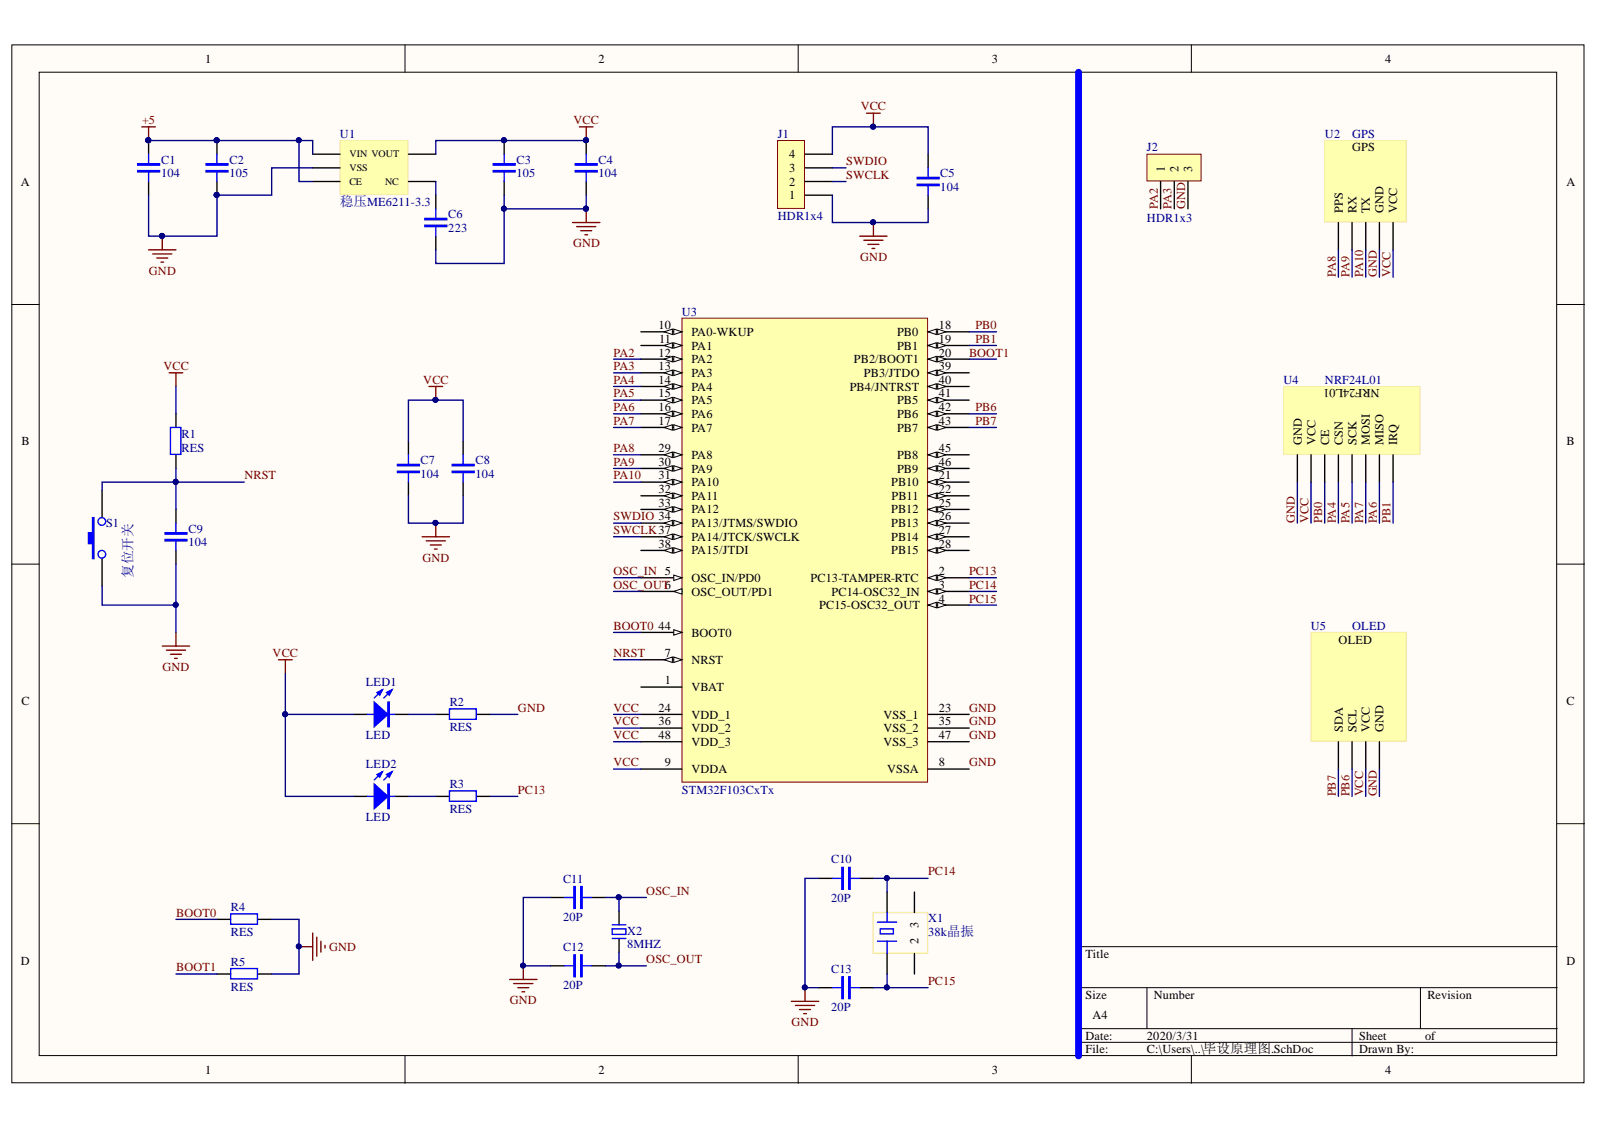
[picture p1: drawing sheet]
<svg xmlns="http://www.w3.org/2000/svg" width="297mm" height="210mm" viewBox="0 0 297 210" stroke-linecap="round" stroke-linejoin="round" font-family="sans-serif">
<defs><g id="words">
<g font-size="2.5" fill="#000080">
<text x="63.2" y="38.3">稳压ME6211-3.3</text>
<text x="24.6" y="107.3" transform="rotate(-90 24.6 107.3)">复位开关</text>
</g>
<g font-size="2.3">
<text x="38.1" y="11.6">1</text>
<text x="111.2" y="11.6">2</text>
<text x="184.2" y="11.6">3</text>
<text x="257.3" y="11.6">4</text>
<text x="146.6" y="29.4">4</text>
<text x="251.2" y="28.1">GPS</text>
<text x="3.9" y="34.5">A</text>
<text x="146.6" y="34.5">2</text>
<text x="146.6" y="31.9">3</text>
<text x="216.4" y="31.9" transform="rotate(-90 216.4 31.9)">1</text>
<text x="218.9" y="31.9" transform="rotate(-90 218.9 31.9)">2</text>
<text x="221.4" y="31.9" transform="rotate(-90 221.4 31.9)">3</text>
<text x="291" y="34.5">A</text>
<text x="146.6" y="37">1</text>
<text x="249.4" y="39.5" transform="rotate(-90 249.4 39.5)">PPS</text>
<text x="252" y="39.5" transform="rotate(-90 252 39.5)">RX</text>
<text x="254.5" y="39.5" transform="rotate(-90 254.5 39.5)">TX</text>
<text x="257" y="39.5" transform="rotate(-90 257 39.5)">GND</text>
<text x="259.6" y="39.5" transform="rotate(-90 259.6 39.5)">VCC</text>
<text x="122.3" y="61.2">10</text>
<text x="122.4" y="63.7">11</text>
<text x="128.4" y="62.4">PA0-WKUP</text>
<text x="128.4" y="65">PA1</text>
<text x="166.6" y="62.4">PB0</text>
<text x="166.6" y="65">PB1</text>
<text x="174.4" y="61.2">18</text>
<text x="174.4" y="63.7">19</text>
<text x="122.3" y="66.2">12</text>
<text x="122.3" y="68.8">13</text>
<text x="122.3" y="71.3">14</text>
<text x="128.4" y="67.5">PA2</text>
<text x="128.4" y="70">PA3</text>
<text x="158.6" y="67.5">PB2/BOOT1</text>
<text x="160.5" y="70">PB3/JTDO</text>
<text x="174.4" y="66.2">20</text>
<text x="174.4" y="68.8">39</text>
<text x="174.4" y="71.3">40</text>
<text x="122.3" y="73.8">15</text>
<text x="122.3" y="76.4">16</text>
<text x="128.4" y="72.6">PA4</text>
<text x="128.4" y="75.1">PA5</text>
<text x="128.4" y="77.6">PA6</text>
<text x="157.9" y="72.6">PB4/JNTRST</text>
<text x="166.6" y="75.1">PB5</text>
<text x="166.6" y="77.6">PB6</text>
<text x="174.4" y="73.8">41</text>
<text x="174.4" y="76.4">42</text>
<text x="256.3" y="72.3" transform="rotate(-180 256.3 72.3)">NRF24L01</text>
<text x="4" y="82.7">B</text>
<text x="122.3" y="78.9">17</text>
<text x="122.3" y="84">29</text>
<text x="128.4" y="80.2">PA7</text>
<text x="166.6" y="80.2">PB7</text>
<text x="174.4" y="78.9">43</text>
<text x="174.4" y="84">45</text>
<text x="241.8" y="82.7" transform="rotate(-90 241.8 82.7)">GND</text>
<text x="244.4" y="82.7" transform="rotate(-90 244.4 82.7)">VCC</text>
<text x="246.9" y="82.7" transform="rotate(-90 246.9 82.7)">CE</text>
<text x="249.4" y="82.7" transform="rotate(-90 249.4 82.7)">CSN</text>
<text x="252" y="82.7" transform="rotate(-90 252 82.7)">SCK</text>
<text x="254.5" y="82.7" transform="rotate(-90 254.5 82.7)">MOSI</text>
<text x="257" y="82.7" transform="rotate(-90 257 82.7)">MISO</text>
<text x="259.6" y="82.7" transform="rotate(-90 259.6 82.7)">IRQ</text>
<text x="291" y="82.7">B</text>
<text x="122.3" y="86.5">30</text>
<text x="122.3" y="89">31</text>
<text x="128.4" y="85.2">PA8</text>
<text x="128.4" y="87.8">PA9</text>
<text x="166.6" y="85.2">PB8</text>
<text x="166.6" y="87.8">PB9</text>
<text x="174.4" y="86.5">46</text>
<text x="174.4" y="89">21</text>
<text x="122.3" y="91.6">32</text>
<text x="122.3" y="94.1">33</text>
<text x="128.4" y="90.3">PA10</text>
<text x="128.4" y="92.8">PA11</text>
<text x="128.4" y="95.4">PA12</text>
<text x="165.5" y="90.3">PB10</text>
<text x="165.5" y="95.4">PB12</text>
<text x="165.6" y="92.8">PB11</text>
<text x="174.4" y="91.6">22</text>
<text x="174.4" y="94.1">25</text>
<text x="122.3" y="101.7">38</text>
<text x="128.4" y="97.9">PA13/JTMS/SWDIO</text>
<text x="128.4" y="100.4">PA14/JTCK/SWCLK</text>
<text x="165.5" y="97.9">PB13</text>
<text x="165.5" y="100.4">PB14</text>
<text x="174.4" y="96.6">26</text>
<text x="174.4" y="99.2">27</text>
<text x="174.4" y="101.7">28</text>
<text x="128.4" y="103">PA15/JTDI</text>
<text x="165.5" y="103">PB15</text>
<text x="174.4" y="106.9">2</text>
<text x="128.4" y="108.1">OSC_IN/PD0</text>
<text x="128.4" y="110.7">OSC_OUT/PD1</text>
<text x="150.6" y="108.1">PC13-TAMPER-RTC</text>
<text x="152.2" y="113.2">PC15-OSC32_OUT</text>
<text x="154.5" y="110.7">PC14-OSC32_IN</text>
<text x="174.4" y="109.4">3</text>
<text x="174.4" y="111.9">4</text>
<text x="122.3" y="117">44</text>
<text x="128.4" y="118.3">BOOT0</text>
<text x="248.7" y="119.5">OLED</text>
<text x="123.5" y="122.1">7</text>
<text x="128.4" y="123.3">NRST</text>
<text x="4" y="130.9">C</text>
<text x="123.5" y="127.1">1</text>
<text x="128.4" y="128.4">VBAT</text>
<text x="291" y="130.9">C</text>
<text x="122.3" y="132.2">24</text>
<text x="122.3" y="134.7">36</text>
<text x="122.3" y="137.3">48</text>
<text x="128.4" y="133.5">VDD_1</text>
<text x="128.4" y="136">VDD_2</text>
<text x="164.1" y="133.5">VSS_1</text>
<text x="164.1" y="136">VSS_2</text>
<text x="174.4" y="132.2">23</text>
<text x="174.4" y="134.7">35</text>
<text x="174.4" y="137.3">47</text>
<text x="249.4" y="136" transform="rotate(-90 249.4 136)">SDA</text>
<text x="252" y="136" transform="rotate(-90 252 136)">SCL</text>
<text x="254.5" y="136" transform="rotate(-90 254.5 136)">VCC</text>
<text x="257" y="136" transform="rotate(-90 257 136)">GND</text>
<text x="123.5" y="142.3">9</text>
<text x="128.4" y="138.5">VDD_3</text>
<text x="128.4" y="143.6">VDDA</text>
<text x="164.1" y="138.5">VSS_3</text>
<text x="164.8" y="143.6">VSSA</text>
<text x="174.4" y="142.3">8</text>
<text x="170.6" y="172.4" transform="rotate(-90 170.6 172.4)">3</text>
<text x="3.9" y="179.2">D</text>
<text x="170.6" y="175.4" transform="rotate(-90 170.6 175.4)">2</text>
<text x="201.7" y="177.9">Title</text>
<text x="291" y="179.2">D</text>
<text x="201.7" y="185.5">Size</text>
<text x="214.3" y="185.5">Number</text>
<text x="265.2" y="185.5">Revision</text>
<text x="202.9" y="189.3">A4</text>
<text x="201.7" y="193.1">Date:</text>
<text x="201.7" y="195.7">File:</text>
<text x="213.1" y="193.1">2020/3/31</text>
<text x="213.1" y="195.7">C:\Users\..\毕设原理图.SchDoc</text>
<text x="252.5" y="193.1">Sheet</text>
<text x="252.5" y="195.7">Drawn By:</text>
<text x="264.7" y="193.1">of</text>
<text x="38.1" y="199.5">1</text>
<text x="111.2" y="199.5">2</text>
<text x="184.2" y="199.5">3</text>
<text x="257.3" y="199.5">4</text>
</g>
<g font-size="2.3" fill="#800000">
<text x="26.4" y="23.1">+5</text>
<text x="106.5" y="23.1">VCC</text>
<text x="159.9" y="20.5">VCC</text>
<text x="157.2" y="30.7">SWDIO</text>
<text x="157.2" y="33.2">SWCLK</text>
<text x="215.1" y="38.8" transform="rotate(-90 215.1 38.8)">PA2</text>
<text x="217.6" y="38.8" transform="rotate(-90 217.6 38.8)">PA3</text>
<text x="220.2" y="38.8" transform="rotate(-90 220.2 38.8)">GND</text>
<text x="106.4" y="46">GND</text>
<text x="27.6" y="51">GND</text>
<text x="159.8" y="48.5">GND</text>
<text x="248.2" y="51.4" transform="rotate(-90 248.2 51.4)">PA8</text>
<text x="250.7" y="51.4" transform="rotate(-90 250.7 51.4)">PA9</text>
<text x="253.2" y="51.4" transform="rotate(-90 253.2 51.4)">PA10</text>
<text x="255.8" y="51.4" transform="rotate(-90 255.8 51.4)">GND</text>
<text x="258.3" y="51.4" transform="rotate(-90 258.3 51.4)">VCC</text>
<text x="181.2" y="61.2">PB0</text>
<text x="181.2" y="63.7">PB1</text>
<text x="30.4" y="68.8">VCC</text>
<text x="78.6" y="71.3">VCC</text>
<text x="114" y="66.2">PA2</text>
<text x="114" y="68.8">PA3</text>
<text x="114" y="71.3">PA4</text>
<text x="180" y="66.2">BOOT1</text>
<text x="114" y="73.8">PA5</text>
<text x="114" y="76.4">PA6</text>
<text x="181.2" y="76.4">PB6</text>
<text x="114" y="78.9">PA7</text>
<text x="114" y="84">PA8</text>
<text x="181.2" y="78.9">PB7</text>
<text x="45.4" y="89">NRST</text>
<text x="114" y="86.5">PA9</text>
<text x="114" y="89">PA10</text>
<text x="114" y="96.6">SWDIO 34</text>
<text x="114" y="99.2">SWCLK37</text>
<text x="240.5" y="97.1" transform="rotate(-90 240.5 97.1)">GND</text>
<text x="243.1" y="97.1" transform="rotate(-90 243.1 97.1)">VCC</text>
<text x="245.6" y="97.1" transform="rotate(-90 245.6 97.1)">PB0</text>
<text x="248.2" y="97.1" transform="rotate(-90 248.2 97.1)">PA4</text>
<text x="250.7" y="97.1" transform="rotate(-90 250.7 97.1)">PA5</text>
<text x="253.2" y="97.1" transform="rotate(-90 253.2 97.1)">PA7</text>
<text x="255.8" y="97.1" transform="rotate(-90 255.8 97.1)">PA6</text>
<text x="258.3" y="97.1" transform="rotate(-90 258.3 97.1)">PB1</text>
<text x="78.5" y="104.3">GND</text>
<text x="114" y="106.9">OSC_IN 5</text>
<text x="180" y="106.9">PC13</text>
<text x="114" y="109.4">OSC_OUT6</text>
<text x="180" y="109.4">PC14</text>
<text x="180" y="111.9">PC15</text>
<text x="114" y="117">BOOT0</text>
<text x="30.2" y="124.6">GND</text>
<text x="50.6" y="122.1">VCC</text>
<text x="114" y="122.1">NRST</text>
<text x="96.2" y="132.2">GND</text>
<text x="114" y="132.2">VCC</text>
<text x="114" y="134.7">VCC</text>
<text x="114" y="137.3">VCC</text>
<text x="180" y="132.2">GND</text>
<text x="180" y="134.7">GND</text>
<text x="180" y="137.3">GND</text>
<text x="114" y="142.3">VCC</text>
<text x="180" y="142.3">GND</text>
<text x="96.2" y="147.4">PC13</text>
<text x="248.2" y="147.9" transform="rotate(-90 248.2 147.9)">PB7</text>
<text x="250.7" y="147.9" transform="rotate(-90 250.7 147.9)">PB6</text>
<text x="253.2" y="147.9" transform="rotate(-90 253.2 147.9)">VCC</text>
<text x="255.8" y="147.9" transform="rotate(-90 255.8 147.9)">GND</text>
<text x="120.1" y="166.3">OSC_IN</text>
<text x="172.4" y="162.6">PC14</text>
<text x="32.7" y="170.3">BOOT0</text>
<text x="61.1" y="176.6">GND</text>
<text x="120.1" y="178.9">OSC_OUT</text>
<text x="32.7" y="180.4">BOOT1</text>
<text x="172.4" y="183">PC15</text>
<text x="94.7" y="186.5">GND</text>
<text x="147" y="190.6">GND</text>
</g>
<g font-size="2.3" fill="#000080">
<text x="63.2" y="25.6">U1</text>
<text x="144.5" y="25.6">J1</text>
<text x="213.1" y="28.1">J2</text>
<text x="246.1" y="25.6">U2</text>
<text x="251.2" y="25.6">GPS</text>
<text x="29.9" y="30.4">C1</text>
<text x="29.9" y="32.9">104</text>
<text x="42.6" y="30.4">C2</text>
<text x="42.6" y="32.9">105</text>
<text x="96" y="30.4">C3</text>
<text x="96" y="32.9">105</text>
<text x="111.2" y="30.4">C4</text>
<text x="111.2" y="32.9">104</text>
<text x="174.7" y="32.9">C5</text>
<text x="174.7" y="35.5">104</text>
<text x="83.3" y="40.5">C6</text>
<text x="144.5" y="40.8">HDR1x4</text>
<text x="213.1" y="41.3">HDR1x3</text>
<text x="83.3" y="43.1">223</text>
<text x="126.7" y="58.6">U3</text>
<text x="238.4" y="71.3">U4</text>
<text x="246.1" y="71.3">NRF24L01</text>
<text x="33.7" y="81.4">R1</text>
<text x="33.7" y="84">RES</text>
<text x="78.1" y="86.2">C7</text>
<text x="78.1" y="88.8">104</text>
<text x="88.4" y="86.2">C8</text>
<text x="88.4" y="88.8">104</text>
<text x="19.7" y="97.9">S1</text>
<text x="35" y="98.9">C9</text>
<text x="35" y="101.5">104</text>
<text x="243.5" y="117">U5</text>
<text x="251.2" y="117">OLED</text>
<text x="68" y="127.4">LED1</text>
<text x="83.5" y="131.2">R2</text>
<text x="68" y="137.3">LED</text>
<text x="83.5" y="135.8">RES</text>
<text x="68" y="142.6">LED2</text>
<text x="83.5" y="146.4">R3</text>
<text x="126.7" y="147.4">STM32F103CxTx</text>
<text x="68" y="152.5">LED</text>
<text x="83.5" y="151">RES</text>
<text x="154.4" y="160.3">C10</text>
<text x="104.6" y="164">C11</text>
<text x="154.4" y="167.5">20P</text>
<text x="42.9" y="169.3">R4</text>
<text x="42.9" y="173.9">RES</text>
<text x="104.6" y="171.1">20P</text>
<text x="116.5" y="173.6">X2</text>
<text x="172.4" y="171.3">X1</text>
<text x="172.4" y="173.9">38k晶振</text>
<text x="42.9" y="179.4">R5</text>
<text x="104.6" y="176.6">C12</text>
<text x="116.5" y="176.1">8MHZ</text>
<text x="42.9" y="184">RES</text>
<text x="104.6" y="183.7">20P</text>
<text x="154.4" y="180.7">C13</text>
<text x="154.4" y="187.8">20P</text>
</g>
<g font-size="1.9">
<text x="64.9" y="29.2">VIN VOUT</text>
<text x="64.9" y="31.8">VSS</text>
<text x="64.9" y="34.4">CE</text>
<text x="71.5" y="34.4">NC</text>
</g>
</g></defs>
<g fill="#fffcf8" stroke="#000" stroke-width=".19">
<path d="M2.2 8.3h292.1v192.8h-292.1z"/>
<path d="M7.3 13.4h281.9v182.7h-281.9z"/>
</g>
<g fill="none" stroke="#000" stroke-width=".19">
<path d="M75.2 8.3v5.1M148.3 8.3v5.1M221.3 8.3v5.1M2.2 56.6h5.1M289.3 56.6h5.1M2.2 104.8h5.1M289.3 104.8h5.1M2.2 153h5.1M289.3 153h5.1M289.3 175.9h-88.9v20.3M75.2 196.2v5M148.3 196.2v5"/>
<path d="M200.4 183.5h88.9M200.4 191.1h88.9M200.4 193.6h88.9M213.1 183.5v7.6M221.3 196.2v5M251.2 191.1v5.1M263.9 183.5v7.6"/>
</g>
<path d="M162.2 169.5h10.1v7.5h-10.1z" fill="none" stroke="#ffe599" stroke-width=".25"/>
<path d="M164.8 165.7v3.8M164.8 177.1v3.8M169.9 165.7v3.8M169.9 177.1v3.8" fill="none" stroke="#000" stroke-width=".25"/>
<path d="M163 171.3h3.6M163 174.8h3.6M163.5 172.6h2.5v.9h-2.5zM164.8 169.5v1.8M164.8 174.8v2.3" fill="none" stroke="#00f" stroke-width=".25"/>
<path d="M63.2 26.1h12.6v10.1h-12.6z" fill="#ffffb0" stroke="#ffe599" stroke-width=".19"/>
<path d="M58.1 28.6h5.1M58.1 31.2h5.1M58.1 33.7h5.1M75.9 28.6h5.1M75.9 33.7h5.1" fill="none" stroke="#000" stroke-width=".25"/>
<path d="M126.7 59.1h45.6v86.2h-45.6z" fill="#ffffb0" stroke="#800000" stroke-width=".19"/>
<path d="M119.1 117.5h7.6" fill="none" stroke="#000" stroke-width=".25"/>
<path d="M125.2 117l1.5 .5-1.5 .5z" fill="#fffcf8"/>
<path d="M125.2 117l1.5 .5-1.5 .5z" fill="none" stroke="#000" stroke-width=".19"/>
<path d="M119.1 122.6h7.6" fill="none" stroke="#000" stroke-width=".25"/>
<path d="M125.2 122l1.5 .6-1.5 .5z" fill="#fffcf8"/>
<path d="M125.2 122l1.5 .6-1.5 .5z" fill="none" stroke="#000" stroke-width=".19"/>
<path d="M123.4 122.6l1.5-.6v1.1z" fill="#fffcf8"/>
<path d="M123.4 122.6l1.5-.6v1.1z" fill="none" stroke="#000" stroke-width=".19"/>
<path d="M119.1 107.3h7.6" fill="none" stroke="#000" stroke-width=".25"/>
<path d="M125.2 106.8l1.5 .5-1.5 .5z" fill="#fffcf8"/>
<path d="M125.2 106.8l1.5 .5-1.5 .5z" fill="none" stroke="#000" stroke-width=".19"/>
<path d="M119.1 109.9h7.6" fill="none" stroke="#000" stroke-width=".25"/>
<path d="M125.2 109.9l1.5-.5v1z" fill="#fffcf8"/>
<path d="M125.2 109.9l1.5-.5v1z" fill="none" stroke="#000" stroke-width=".19"/>
<path d="M119.1 61.6h7.6" fill="none" stroke="#000" stroke-width=".25"/>
<path d="M125.2 61.1l1.5 .5-1.5 .5z" fill="#fffcf8"/>
<path d="M125.2 61.1l1.5 .5-1.5 .5z" fill="none" stroke="#000" stroke-width=".19"/>
<path d="M123.4 61.6l1.5-.5v1z" fill="#fffcf8"/>
<path d="M123.4 61.6l1.5-.5v1z" fill="none" stroke="#000" stroke-width=".19"/>
<path d="M119.1 64.2h7.6" fill="none" stroke="#000" stroke-width=".25"/>
<path d="M125.2 63.7l1.5 .5-1.5 .5z" fill="#fffcf8"/>
<path d="M125.2 63.7l1.5 .5-1.5 .5z" fill="none" stroke="#000" stroke-width=".19"/>
<path d="M123.4 64.2l1.5-.5v1z" fill="#fffcf8"/>
<path d="M123.4 64.2l1.5-.5v1z" fill="none" stroke="#000" stroke-width=".19"/>
<path d="M119.1 66.7h7.6" fill="none" stroke="#000" stroke-width=".25"/>
<path d="M125.2 66.2l1.5 .5-1.5 .5z" fill="#fffcf8"/>
<path d="M125.2 66.2l1.5 .5-1.5 .5z" fill="none" stroke="#000" stroke-width=".19"/>
<path d="M123.4 66.7l1.5-.5v1z" fill="#fffcf8"/>
<path d="M123.4 66.7l1.5-.5v1z" fill="none" stroke="#000" stroke-width=".19"/>
<path d="M119.1 69.3h7.6" fill="none" stroke="#000" stroke-width=".25"/>
<path d="M125.2 68.7l1.5 .6-1.5 .5z" fill="#fffcf8"/>
<path d="M125.2 68.7l1.5 .6-1.5 .5z" fill="none" stroke="#000" stroke-width=".19"/>
<path d="M123.4 69.3l1.5-.6v1.1z" fill="#fffcf8"/>
<path d="M123.4 69.3l1.5-.6v1.1z" fill="none" stroke="#000" stroke-width=".19"/>
<path d="M119.1 71.8h7.6" fill="none" stroke="#000" stroke-width=".25"/>
<path d="M125.2 71.3l1.5 .5-1.5 .5z" fill="#fffcf8"/>
<path d="M125.2 71.3l1.5 .5-1.5 .5z" fill="none" stroke="#000" stroke-width=".19"/>
<path d="M123.4 71.8l1.5-.5v1z" fill="#fffcf8"/>
<path d="M123.4 71.8l1.5-.5v1z" fill="none" stroke="#000" stroke-width=".19"/>
<path d="M119.1 74.3h7.6" fill="none" stroke="#000" stroke-width=".25"/>
<path d="M125.2 73.8l1.5 .5-1.5 .5z" fill="#fffcf8"/>
<path d="M125.2 73.8l1.5 .5-1.5 .5z" fill="none" stroke="#000" stroke-width=".19"/>
<path d="M123.4 74.3l1.5-.5v1z" fill="#fffcf8"/>
<path d="M123.4 74.3l1.5-.5v1z" fill="none" stroke="#000" stroke-width=".19"/>
<path d="M119.1 76.9h7.6" fill="none" stroke="#000" stroke-width=".25"/>
<path d="M125.2 76.4l1.5 .5-1.5 .5z" fill="#fffcf8"/>
<path d="M125.2 76.4l1.5 .5-1.5 .5z" fill="none" stroke="#000" stroke-width=".19"/>
<path d="M123.4 76.9l1.5-.5v1z" fill="#fffcf8"/>
<path d="M123.4 76.9l1.5-.5v1z" fill="none" stroke="#000" stroke-width=".19"/>
<path d="M119.1 79.4h7.6" fill="none" stroke="#000" stroke-width=".25"/>
<path d="M125.2 78.9l1.5 .5-1.5 .5z" fill="#fffcf8"/>
<path d="M125.2 78.9l1.5 .5-1.5 .5z" fill="none" stroke="#000" stroke-width=".19"/>
<path d="M123.4 79.4l1.5-.5v1z" fill="#fffcf8"/>
<path d="M123.4 79.4l1.5-.5v1z" fill="none" stroke="#000" stroke-width=".19"/>
<path d="M119.1 84.5h7.6" fill="none" stroke="#000" stroke-width=".25"/>
<path d="M125.2 84l1.5 .5-1.5 .5z" fill="#fffcf8"/>
<path d="M125.2 84l1.5 .5-1.5 .5z" fill="none" stroke="#000" stroke-width=".19"/>
<path d="M123.4 84.5l1.5-.5v1z" fill="#fffcf8"/>
<path d="M123.4 84.5l1.5-.5v1z" fill="none" stroke="#000" stroke-width=".19"/>
<path d="M119.1 87h7.6" fill="none" stroke="#000" stroke-width=".25"/>
<path d="M125.2 86.5l1.5 .5-1.5 .5z" fill="#fffcf8"/>
<path d="M125.2 86.5l1.5 .5-1.5 .5z" fill="none" stroke="#000" stroke-width=".19"/>
<path d="M123.4 87l1.5-.5v1z" fill="#fffcf8"/>
<path d="M123.4 87l1.5-.5v1z" fill="none" stroke="#000" stroke-width=".19"/>
<path d="M119.1 89.6h7.6" fill="none" stroke="#000" stroke-width=".25"/>
<path d="M125.2 89l1.5 .6-1.5 .5z" fill="#fffcf8"/>
<path d="M125.2 89l1.5 .6-1.5 .5z" fill="none" stroke="#000" stroke-width=".19"/>
<path d="M123.4 89.6l1.5-.6v1.1z" fill="#fffcf8"/>
<path d="M123.4 89.6l1.5-.6v1.1z" fill="none" stroke="#000" stroke-width=".19"/>
<path d="M119.1 92.1h7.6" fill="none" stroke="#000" stroke-width=".25"/>
<path d="M125.2 91.6l1.5 .5-1.5 .5z" fill="#fffcf8"/>
<path d="M125.2 91.6l1.5 .5-1.5 .5z" fill="none" stroke="#000" stroke-width=".19"/>
<path d="M123.4 92.1l1.5-.5v1z" fill="#fffcf8"/>
<path d="M123.4 92.1l1.5-.5v1z" fill="none" stroke="#000" stroke-width=".19"/>
<path d="M119.1 94.6h7.6" fill="none" stroke="#000" stroke-width=".25"/>
<path d="M125.2 94.1l1.5 .5-1.5 .5z" fill="#fffcf8"/>
<path d="M125.2 94.1l1.5 .5-1.5 .5z" fill="none" stroke="#000" stroke-width=".19"/>
<path d="M123.4 94.6l1.5-.5v1z" fill="#fffcf8"/>
<path d="M123.4 94.6l1.5-.5v1z" fill="none" stroke="#000" stroke-width=".19"/>
<path d="M119.1 97.2h7.6" fill="none" stroke="#000" stroke-width=".25"/>
<path d="M125.2 96.7l1.5 .5-1.5 .5z" fill="#fffcf8"/>
<path d="M125.2 96.7l1.5 .5-1.5 .5z" fill="none" stroke="#000" stroke-width=".19"/>
<path d="M123.4 97.2l1.5-.5v1z" fill="#fffcf8"/>
<path d="M123.4 97.2l1.5-.5v1z" fill="none" stroke="#000" stroke-width=".19"/>
<path d="M119.1 99.7h7.6" fill="none" stroke="#000" stroke-width=".25"/>
<path d="M125.2 99.2l1.5 .5-1.5 .5z" fill="#fffcf8"/>
<path d="M125.2 99.2l1.5 .5-1.5 .5z" fill="none" stroke="#000" stroke-width=".19"/>
<path d="M123.4 99.7l1.5-.5v1z" fill="#fffcf8"/>
<path d="M123.4 99.7l1.5-.5v1z" fill="none" stroke="#000" stroke-width=".19"/>
<path d="M119.1 102.2h7.6" fill="none" stroke="#000" stroke-width=".25"/>
<path d="M125.2 101.7l1.5 .5-1.5 .6z" fill="#fffcf8"/>
<path d="M125.2 101.7l1.5 .5-1.5 .6z" fill="none" stroke="#000" stroke-width=".19"/>
<path d="M123.4 102.2l1.5-.5v1.1z" fill="#fffcf8"/>
<path d="M123.4 102.2l1.5-.5v1.1z" fill="none" stroke="#000" stroke-width=".19"/>
<path d="M172.4 61.6h7.6" fill="none" stroke="#000" stroke-width=".25"/>
<path d="M172.4 61.6l1.5-.5v1z" fill="#fffcf8"/>
<path d="M172.4 61.6l1.5-.5v1z" fill="none" stroke="#000" stroke-width=".19"/>
<path d="M174.2 61.1l1.5 .5-1.5 .5z" fill="#fffcf8"/>
<path d="M174.2 61.1l1.5 .5-1.5 .5z" fill="none" stroke="#000" stroke-width=".19"/>
<path d="M172.4 64.2h7.6" fill="none" stroke="#000" stroke-width=".25"/>
<path d="M172.4 64.2l1.5-.5v1z" fill="#fffcf8"/>
<path d="M172.4 64.2l1.5-.5v1z" fill="none" stroke="#000" stroke-width=".19"/>
<path d="M174.2 63.7l1.5 .5-1.5 .5z" fill="#fffcf8"/>
<path d="M174.2 63.7l1.5 .5-1.5 .5z" fill="none" stroke="#000" stroke-width=".19"/>
<path d="M172.4 66.7h7.6" fill="none" stroke="#000" stroke-width=".25"/>
<path d="M172.4 66.7l1.5-.5v1z" fill="#fffcf8"/>
<path d="M172.4 66.7l1.5-.5v1z" fill="none" stroke="#000" stroke-width=".19"/>
<path d="M174.2 66.2l1.5 .5-1.5 .5z" fill="#fffcf8"/>
<path d="M174.2 66.2l1.5 .5-1.5 .5z" fill="none" stroke="#000" stroke-width=".19"/>
<path d="M172.4 69.3h7.6" fill="none" stroke="#000" stroke-width=".25"/>
<path d="M172.4 69.3l1.5-.6v1.1z" fill="#fffcf8"/>
<path d="M172.4 69.3l1.5-.6v1.1z" fill="none" stroke="#000" stroke-width=".19"/>
<path d="M174.2 68.7l1.5 .6-1.5 .5z" fill="#fffcf8"/>
<path d="M174.2 68.7l1.5 .6-1.5 .5z" fill="none" stroke="#000" stroke-width=".19"/>
<path d="M172.4 71.8h7.6" fill="none" stroke="#000" stroke-width=".25"/>
<path d="M172.4 71.8l1.5-.5v1z" fill="#fffcf8"/>
<path d="M172.4 71.8l1.5-.5v1z" fill="none" stroke="#000" stroke-width=".19"/>
<path d="M174.2 71.3l1.5 .5-1.5 .5z" fill="#fffcf8"/>
<path d="M174.2 71.3l1.5 .5-1.5 .5z" fill="none" stroke="#000" stroke-width=".19"/>
<path d="M172.4 74.3h7.6" fill="none" stroke="#000" stroke-width=".25"/>
<path d="M172.4 74.3l1.5-.5v1z" fill="#fffcf8"/>
<path d="M172.4 74.3l1.5-.5v1z" fill="none" stroke="#000" stroke-width=".19"/>
<path d="M174.2 73.8l1.5 .5-1.5 .5z" fill="#fffcf8"/>
<path d="M174.2 73.8l1.5 .5-1.5 .5z" fill="none" stroke="#000" stroke-width=".19"/>
<path d="M172.4 76.9h7.6" fill="none" stroke="#000" stroke-width=".25"/>
<path d="M172.4 76.9l1.5-.5v1z" fill="#fffcf8"/>
<path d="M172.4 76.9l1.5-.5v1z" fill="none" stroke="#000" stroke-width=".19"/>
<path d="M174.2 76.4l1.5 .5-1.5 .5z" fill="#fffcf8"/>
<path d="M174.2 76.4l1.5 .5-1.5 .5z" fill="none" stroke="#000" stroke-width=".19"/>
<path d="M172.4 79.4h7.6" fill="none" stroke="#000" stroke-width=".25"/>
<path d="M172.4 79.4l1.5-.5v1z" fill="#fffcf8"/>
<path d="M172.4 79.4l1.5-.5v1z" fill="none" stroke="#000" stroke-width=".19"/>
<path d="M174.2 78.9l1.5 .5-1.5 .5z" fill="#fffcf8"/>
<path d="M174.2 78.9l1.5 .5-1.5 .5z" fill="none" stroke="#000" stroke-width=".19"/>
<path d="M172.4 84.5h7.6" fill="none" stroke="#000" stroke-width=".25"/>
<path d="M172.4 84.5l1.5-.5v1z" fill="#fffcf8"/>
<path d="M172.4 84.5l1.5-.5v1z" fill="none" stroke="#000" stroke-width=".19"/>
<path d="M174.2 84l1.5 .5-1.5 .5z" fill="#fffcf8"/>
<path d="M174.2 84l1.5 .5-1.5 .5z" fill="none" stroke="#000" stroke-width=".19"/>
<path d="M172.4 87h7.6" fill="none" stroke="#000" stroke-width=".25"/>
<path d="M172.4 87l1.5-.5v1z" fill="#fffcf8"/>
<path d="M172.4 87l1.5-.5v1z" fill="none" stroke="#000" stroke-width=".19"/>
<path d="M174.2 86.5l1.5 .5-1.5 .5z" fill="#fffcf8"/>
<path d="M174.2 86.5l1.5 .5-1.5 .5z" fill="none" stroke="#000" stroke-width=".19"/>
<path d="M172.4 89.6h7.6" fill="none" stroke="#000" stroke-width=".25"/>
<path d="M172.4 89.6l1.5-.6v1.1z" fill="#fffcf8"/>
<path d="M172.4 89.6l1.5-.6v1.1z" fill="none" stroke="#000" stroke-width=".19"/>
<path d="M174.2 89l1.5 .6-1.5 .5z" fill="#fffcf8"/>
<path d="M174.2 89l1.5 .6-1.5 .5z" fill="none" stroke="#000" stroke-width=".19"/>
<path d="M172.4 92.1h7.6" fill="none" stroke="#000" stroke-width=".25"/>
<path d="M172.4 92.1l1.5-.5v1z" fill="#fffcf8"/>
<path d="M172.4 92.1l1.5-.5v1z" fill="none" stroke="#000" stroke-width=".19"/>
<path d="M174.2 91.6l1.5 .5-1.5 .5z" fill="#fffcf8"/>
<path d="M174.2 91.6l1.5 .5-1.5 .5z" fill="none" stroke="#000" stroke-width=".19"/>
<path d="M172.4 94.6h7.6" fill="none" stroke="#000" stroke-width=".25"/>
<path d="M172.4 94.6l1.5-.5v1z" fill="#fffcf8"/>
<path d="M172.4 94.6l1.5-.5v1z" fill="none" stroke="#000" stroke-width=".19"/>
<path d="M174.2 94.1l1.5 .5-1.5 .5z" fill="#fffcf8"/>
<path d="M174.2 94.1l1.5 .5-1.5 .5z" fill="none" stroke="#000" stroke-width=".19"/>
<path d="M172.4 97.2h7.6" fill="none" stroke="#000" stroke-width=".25"/>
<path d="M172.4 97.2l1.5-.5v1z" fill="#fffcf8"/>
<path d="M172.4 97.2l1.5-.5v1z" fill="none" stroke="#000" stroke-width=".19"/>
<path d="M174.2 96.7l1.5 .5-1.5 .5z" fill="#fffcf8"/>
<path d="M174.2 96.7l1.5 .5-1.5 .5z" fill="none" stroke="#000" stroke-width=".19"/>
<path d="M172.4 99.7h7.6" fill="none" stroke="#000" stroke-width=".25"/>
<path d="M172.4 99.7l1.5-.5v1z" fill="#fffcf8"/>
<path d="M172.4 99.7l1.5-.5v1z" fill="none" stroke="#000" stroke-width=".19"/>
<path d="M174.2 99.2l1.5 .5-1.5 .5z" fill="#fffcf8"/>
<path d="M174.2 99.2l1.5 .5-1.5 .5z" fill="none" stroke="#000" stroke-width=".19"/>
<path d="M172.4 102.2h7.6" fill="none" stroke="#000" stroke-width=".25"/>
<path d="M172.4 102.2l1.5-.5v1.1z" fill="#fffcf8"/>
<path d="M172.4 102.2l1.5-.5v1.1z" fill="none" stroke="#000" stroke-width=".19"/>
<path d="M174.2 101.7l1.5 .5-1.5 .6z" fill="#fffcf8"/>
<path d="M174.2 101.7l1.5 .5-1.5 .6z" fill="none" stroke="#000" stroke-width=".19"/>
<path d="M172.4 107.3h7.6" fill="none" stroke="#000" stroke-width=".25"/>
<path d="M172.4 107.3l1.5-.5v1z" fill="#fffcf8"/>
<path d="M172.4 107.3l1.5-.5v1z" fill="none" stroke="#000" stroke-width=".19"/>
<path d="M174.2 106.8l1.5 .5-1.5 .5z" fill="#fffcf8"/>
<path d="M174.2 106.8l1.5 .5-1.5 .5z" fill="none" stroke="#000" stroke-width=".19"/>
<path d="M172.4 109.9h7.6" fill="none" stroke="#000" stroke-width=".25"/>
<path d="M172.4 109.9l1.5-.5v1z" fill="#fffcf8"/>
<path d="M172.4 109.9l1.5-.5v1z" fill="none" stroke="#000" stroke-width=".19"/>
<path d="M174.2 109.4l1.5 .5-1.5 .5z" fill="#fffcf8"/>
<path d="M174.2 109.4l1.5 .5-1.5 .5z" fill="none" stroke="#000" stroke-width=".19"/>
<path d="M172.4 112.4h7.6" fill="none" stroke="#000" stroke-width=".25"/>
<path d="M172.4 112.4l1.5-.5v1z" fill="#fffcf8"/>
<path d="M172.4 112.4l1.5-.5v1z" fill="none" stroke="#000" stroke-width=".19"/>
<path d="M174.2 111.9l1.5 .5-1.5 .5z" fill="#fffcf8"/>
<path d="M174.2 111.9l1.5 .5-1.5 .5z" fill="none" stroke="#000" stroke-width=".19"/>
<g fill="none" stroke="#000" stroke-width=".25">
<path d="M27.6 26.1v2.5M27.6 33.7v2.6M40.3 26.1v2.5M40.3 33.7v2.6M81 36.3v2.5M93.7 26.1v2.5M93.7 33.7v2.6M108.9 26.1v2.5M108.9 33.7v2.6M81 43.9v2.5M32.7 76.9v2.5M32.7 84.5v2.5"/>
<path d="M119.1 127.6h7.6M119.1 132.7h7.6M119.1 135.2h7.6M119.1 137.8h7.6M172.4 132.7h7.6M172.4 135.2h7.6M172.4 137.8h7.6M119.1 142.9h7.6M172.4 142.9h7.6"/>
</g>
<g fill="#000080" stroke="#000080" stroke-width=".19">
<circle cx="40.2" cy="26.1" r=".46"/>
<circle cx="40.2" cy="36.2" r=".46"/>
<circle cx="27.5" cy="26.1" r=".46"/>
<circle cx="93.6" cy="26.1" r=".46"/>
<circle cx="108.8" cy="26.1" r=".46"/>
<circle cx="108.8" cy="38.8" r=".46"/>
<circle cx="30.1" cy="43.8" r=".46"/>
</g>
<g fill="none" stroke="#00f" stroke-width=".25">
<path d="M25.6 30.4h4v.3h-4zM25.6 31.7h4v.2h-4zM25.6 30.5h4M25.6 31.8h4M27.6 28.6v1.8M27.6 31.9v1.8M38.3 30.4h4v.3h-4zM38.3 31.7h4v.2h-4zM38.3 30.5h4M38.3 31.8h4M40.3 28.6v1.8M40.3 31.9v1.8"/>
<path d="M81 38.8v1.8M91.6 30.4h4.1v.3h-4.1zM91.6 31.7h4.1v.2h-4.1zM91.6 30.5h4.1M91.6 31.8h4.1M93.7 28.6v1.8M93.7 31.9v1.8M106.9 30.4h4v.3h-4zM106.9 31.7h4v.2h-4zM106.9 30.5h4M106.9 31.8h4M108.9 28.6v1.8"/>
<path d="M108.9 31.9v1.8M78.9 40.6h4.1v.2h-4.1zM78.9 41.8h4.1v.3h-4.1zM78.9 40.7h4.1M78.9 42h4.1M81 42.1v1.8M31.7 79.4h1.9v5h-1.9z"/>
</g>
<g fill="none" stroke="#800000" stroke-width=".25">
<path d="M26.3 23.6h2.6M27.6 23.6v2.5M107.6 23.6h2.6M108.9 23.6v2.5M108.9 38.8v2.5M27.6 46.4h5.1M28.4 47.2h3.5M29.1 47.9h2.1M29.9 48.7h.5M30.1 43.9v2.5M106.4 41.3h5M107.1 42.1h3.6"/>
<path d="M107.9 42.9h2M108.6 43.6h.6"/>
</g>
<path d="M144.4 26.1h5v12.6h-5z" fill="#ffffb0" stroke="#800000" stroke-width=".19"/>
<path d="M149.5 36.3h5.1M149.5 33.7h5.1M149.5 31.2h5.1M149.5 28.6h5.1M172.4 28.6v2.6M172.4 36.3v2.5M65.7 132.7h2.6" fill="none" stroke="#000" stroke-width=".25"/>
<path d="M161 21h2.5M162.2 21v2.6M159.7 43.9h5.1M160.5 44.6h3.5M161.2 45.4h2.1M162 46.2h.5M162.2 41.3v2.6" fill="none" stroke="#800000" stroke-width=".25"/>
<g fill="#000080" stroke="#000080" stroke-width=".19">
<circle cx="162.2" cy="23.5" r=".47"/>
<circle cx="162.2" cy="41.3" r=".46"/>
</g>
<path d="M170.4 33h4v.2h-4zM170.4 34.2h4v.3h-4zM170.4 33.1h4M170.4 34.4h4M172.4 31.2v1.8M172.4 34.5v1.8M71 128.1l-1.5 1.6M72.8 128.1l-1.5 1.6" fill="none" stroke="#00f" stroke-width=".25"/>
<path d="M69.5 130.4l2.6 2.3-2.6 2.3z" fill="#00f"/>
<path d="M69.5 130.4l2.6 2.3-2.6 2.3zM72.1 130.4h.2v4.6h-.2zM72.2 130.4v4.6" fill="none" stroke="#00f" stroke-width=".25"/>
<path d="M73.3 132.7h2.6" fill="none" stroke="#000" stroke-width=".25"/>
<path d="M70 128.6l1-.5-.5 1.1z" fill="#00f"/>
<path d="M70 128.6l1-.5-.5 1.1z" fill="none" stroke="#00f" stroke-width=".25"/>
<path d="M71.8 128.6l1-.5-.5 1.1z" fill="#00f"/>
<path d="M68.3 132.7h5M71.8 128.6l1-.5-.5 1.1zM71 143.4l-1.5 1.5M72.8 143.4l-1.5 1.5" fill="none" stroke="#00f" stroke-width=".25"/>
<path d="M65.7 147.9h2.6" fill="none" stroke="#000" stroke-width=".25"/>
<path d="M69.5 145.6l2.6 2.3-2.6 2.3z" fill="#00f"/>
<path d="M69.5 145.6l2.6 2.3-2.6 2.3zM72.1 145.6h.2v4.6h-.2zM72.2 145.6v4.6" fill="none" stroke="#00f" stroke-width=".25"/>
<path d="M73.3 147.9h2.6" fill="none" stroke="#000" stroke-width=".25"/>
<path d="M70 143.9l1-.5-.5 1z" fill="#00f"/>
<path d="M70 143.9l1-.5-.5 1z" fill="none" stroke="#00f" stroke-width=".25"/>
<path d="M71.8 143.9l1-.5-.5 1z" fill="#00f"/>
<path d="M68.3 147.9h5M71.8 143.9l1-.5-.5 1z" fill="none" stroke="#00f" stroke-width=".25"/>
<path d="M19 91.1v5.1M19 103.8v5" fill="none" stroke="#000" stroke-width=".25"/>
<path d="M17.2 96.2h.2v7.6h-.2v-2.8h-.8v-2.1h.8z" fill-rule="evenodd" fill="#00f"/>
<g fill="none" stroke="#00f" stroke-width=".25">
<path d="M17.2 96.2h.2v7.6h-.2v-2.8h-.8v-2.1h.8zM30.7 98.9h4v.3h-4zM30.7 99.1h4M32.7 97.2v1.7M73.8 86.3h4.1v.2h-4.1zM73.8 87.5h4.1v.3h-4.1zM73.8 86.4h4.1M73.8 87.7h4.1M75.9 84.5v1.8M75.9 87.8v1.8M84 86.3h4.1v.2h-4.1zM84 87.5h4.1v.3h-4.1z"/>
<path d="M84 86.4h4.1M84 87.7h4.1M86 84.5v1.8M86 87.8v1.8M30.7 100.2h4v.3h-4zM30.7 100.3h4M32.7 100.5v1.7M83.5 131.7h5v1.9h-5zM83.5 146.9h5v1.9h-5zM42.8 169.8h5v1.9h-5zM42.8 179.9h5v1.9h-5zM104.8 166.7h1.8"/>
<path d="M104.8 179.4h1.8M106.6 164.7h.3v4h-.3zM106.6 177.4h.3v4h-.3zM106.7 164.7v4M106.7 177.4v4M107.9 164.7h.2v4h-.2zM107.9 177.4h.2v4h-.2zM108 164.7v4M108 177.4v4M108.1 166.7h1.8M108.1 179.4h1.8M113.7 172.6h2.6v1h-2.6z"/>
<path d="M113.7 174.3h2.6M113.7 171.8h2.6M154.6 163.2h1.8M156.4 161.1h.3v4.1h-.3zM156.5 161.1v4.1M157.7 161.1h.2v4.1h-.2zM157.8 161.1v4.1M157.9 163.2h1.8M154.6 183.5h1.8M156.4 181.4h.3v4.1h-.3zM156.5 181.4v4.1M157.7 181.4h.2v4.1h-.2z"/>
<path d="M157.8 181.4v4.1M157.9 183.5h1.8"/>
<circle cx="18.9" cy="96.9" r=".71"/>
<circle cx="18.9" cy="103" r=".71"/>
</g>
<g fill="none" stroke="#000" stroke-width=".25">
<path d="M32.7 94.6v2.6M75.9 81.9v2.6M75.9 89.6v2.5M86 81.9v2.6M86 89.6v2.5M32.7 102.2v2.6M81 132.7h2.5M88.6 132.7h2.5M81 147.9h2.5M88.6 147.9h2.5M40.3 170.8h2.5M47.9 170.8h2.6"/>
<path d="M102.3 166.7h2.5M102.3 179.4h2.5M109.9 166.7h2.6M109.9 179.4h2.6M115 169.3v2.5M115 174.3v2.6M152.1 163.2h2.5M159.7 163.2h2.5M40.3 180.9h2.5M47.9 180.9h2.6M152.1 183.5h2.5M159.7 183.5h2.5"/>
</g>
<g fill="none" stroke="#800000" stroke-width=".25">
<path d="M31.4 69.3h2.6M32.7 69.3v2.5M79.7 71.8h2.5M81 71.8v2.5M78.4 99.7h5.1M81 97.2v2.5M32.7 117.5v2.5M79.2 100.5h3.5M79.9 101.2h2.1M80.7 102h.5M30.1 120h5.1M30.9 120.8h3.6"/>
<path d="M31.7 121.5h2M32.4 122.3h.5M51.7 122.6h2.6M53 122.6v2.5M55.5 175.9h2.6M58.1 173.3v5.1M58.9 174.1v3.5M59.6 174.8v2.1M60.4 175.6v.5M97.2 179.4v2.5M94.7 181.9h5.1M95.4 182.7h3.6"/>
<path d="M96.2 183.5h2M97 184.2h.5M147 186h5.1M147.8 186.8h3.5M148.5 187.5h2.1M149.3 188.3h.5M149.5 183.5v2.5"/>
</g>
<g fill="#000080" stroke="#000080" stroke-width=".19">
<circle cx="97.2" cy="179.4" r=".46"/>
<circle cx="149.5" cy="183.4" r=".46"/>
<circle cx="55.5" cy="175.8" r=".46"/>
<circle cx="80.9" cy="97.1" r=".46"/>
<circle cx="80.9" cy="74.3" r=".46"/>
</g>
<path d="M200.4 13.4v182.8" fill="none" stroke="#00f" stroke-width="1.3"/>
<path d="M246.1 26.1h15.1v15.1h-15.1z" fill="#ffffb0" stroke="#ffe599" stroke-width=".19"/>
<path d="M248.6 41.3v5.1M251.2 41.3v5.1M253.7 41.3v5.1M256.2 41.3v5.1M258.8 41.3v5.1" fill="none" stroke="#000" stroke-width=".25"/>
<path d="M238.5 71.8h25.3v12.6h-25.3z" fill="#ffffb0" stroke="#ffe599" stroke-width=".19"/>
<path d="M241 84.5v5.1M243.5 84.5v5.1M246.1 84.5v5.1M248.6 84.5v5.1M251.2 84.5v5.1M253.7 84.5v5.1M256.2 84.5v5.1M258.8 84.5v5.1" fill="none" stroke="#000" stroke-width=".25"/>
<path d="M243.5 117.5h17.7v20.2h-17.7z" fill="#ffffb0" stroke="#ffe599" stroke-width=".19"/>
<path d="M248.6 137.8v5.1M251.2 137.8v5.1M253.7 137.8v5.1M256.2 137.8v5.1" fill="none" stroke="#000" stroke-width=".25"/>
<path d="M213.1 28.6h10v5h-10z" fill="#ffffb0" stroke="#800000" stroke-width=".19"/>
<path d="M215.6 33.7v5.1M218.1 33.7v5.1M220.7 33.7v5.1" fill="none" stroke="#000" stroke-width=".25"/>
<g fill="none" stroke="#000080" stroke-width=".25">
<path d="M27.6 26.1h30.5v2.5M55.5 26.1v7.6h2.6M58.1 31.2h-7.6v5.1h-10.2v7.6h-12.7v-7.6M81 33.7v2.6M93.7 36.3v12.6h-12.7v-2.5M108.9 26.1h-27.9v2.5M108.9 36.3v2.5h-15.2M154.6 28.6v-5h17.8v5M154.6 36.3v5h17.8v-2.5M154.6 33.7h2.6M154.6 31.2h2.6M248.6 46.4v5.1"/>
<path d="M251.2 46.4v5.1M253.7 46.4v5.1M256.2 46.4v5.1M258.8 46.4v5.1M32.7 71.8v5.1M114 66.7h5.1M114 76.9h5.1M114 79.4h5.1M114 69.3h5.1M114 71.8h5.1M114 74.3h5.1M180 61.6h5.1"/>
<path d="M180 64.2h5.1M180 66.7h5.1M180 76.9h5.1M180 79.4h5.1M32.7 87v7.6M45.4 89.6h-26.4v1.5M75.9 81.9v-7.6h10.1v7.6M75.9 92.1v5.1h10.1v-5.1M114 89.6h5.1M114 84.5h5.1M114 87h5.1M114 97.2h5.1"/>
<path d="M114 99.7h5.1M241 89.6v7.6M243.5 89.6v7.6M246.1 89.6v7.6M248.6 89.6v7.6M251.2 89.6v7.6M253.7 89.6v7.6M256.2 89.6v7.6M258.8 89.6v7.6M32.7 104.8v7.6h-13.7v-3.6M32.7 112.4v5.1M114 107.3h5.1"/>
<path d="M114 109.9h5.1M114 117.5h5.1M180 107.3h5.1M180 109.9h5.1M180 112.4h5.1M53 125.1v7.6h12.7M53 132.7v15.2h12.7M75.9 132.7h5.1M91.1 132.7h5.1M114 132.7h5.1M114 122.6h5.1M114 135.2h5.1"/>
<path d="M114 137.8h5.1M75.9 147.9h5.1M91.1 147.9h5.1M114 142.9h5.1M248.6 142.9v5M251.2 142.9v5M253.7 142.9v5M256.2 142.9v5M32.7 170.8h7.6M50.5 170.8h5v10.1h-5M102.3 166.7h-5.1v12.7h5.1M112.5 179.4h7.6"/>
<path d="M112.5 166.7h7.6M115 166.7v2.6M115 176.9v2.5M152.1 163.2h-2.6v20.3h2.6M162.2 163.2h10.2M164.8 163.2v2.5M32.7 180.9h7.6M162.2 183.5h10.2M164.8 180.9v2.6"/>
</g>
<g fill="#000080" stroke="#000080" stroke-width=".19">
<circle cx="55.5" cy="26.1" r=".46"/>
<circle cx="40.2" cy="26.1" r=".46"/>
<circle cx="27.5" cy="26.1" r=".46"/>
<circle cx="108.8" cy="26.1" r=".46"/>
<circle cx="93.6" cy="26.1" r=".46"/>
<circle cx="30.1" cy="43.8" r=".46"/>
<circle cx="40.2" cy="36.2" r=".46"/>
<circle cx="108.8" cy="38.8" r=".46"/>
<circle cx="93.6" cy="38.8" r=".46"/>
<circle cx="162.2" cy="23.5" r=".47"/>
<circle cx="162.2" cy="41.3" r=".46"/>
<circle cx="32.6" cy="89.5" r=".46"/>
<circle cx="32.6" cy="112.3" r=".46"/>
<circle cx="53" cy="132.7" r=".46"/>
<circle cx="97.2" cy="179.4" r=".46"/>
<circle cx="149.5" cy="183.4" r=".46"/>
<circle cx="164.7" cy="163.1" r=".46"/>
<circle cx="164.7" cy="183.4" r=".46"/>
<circle cx="114.9" cy="179.4" r=".46"/>
<circle cx="114.9" cy="166.7" r=".46"/>
<circle cx="55.5" cy="175.8" r=".46"/>
<circle cx="80.9" cy="74.3" r=".46"/>
<circle cx="80.9" cy="97.1" r=".46"/>
</g>
<use href="#words"/>
</svg>
